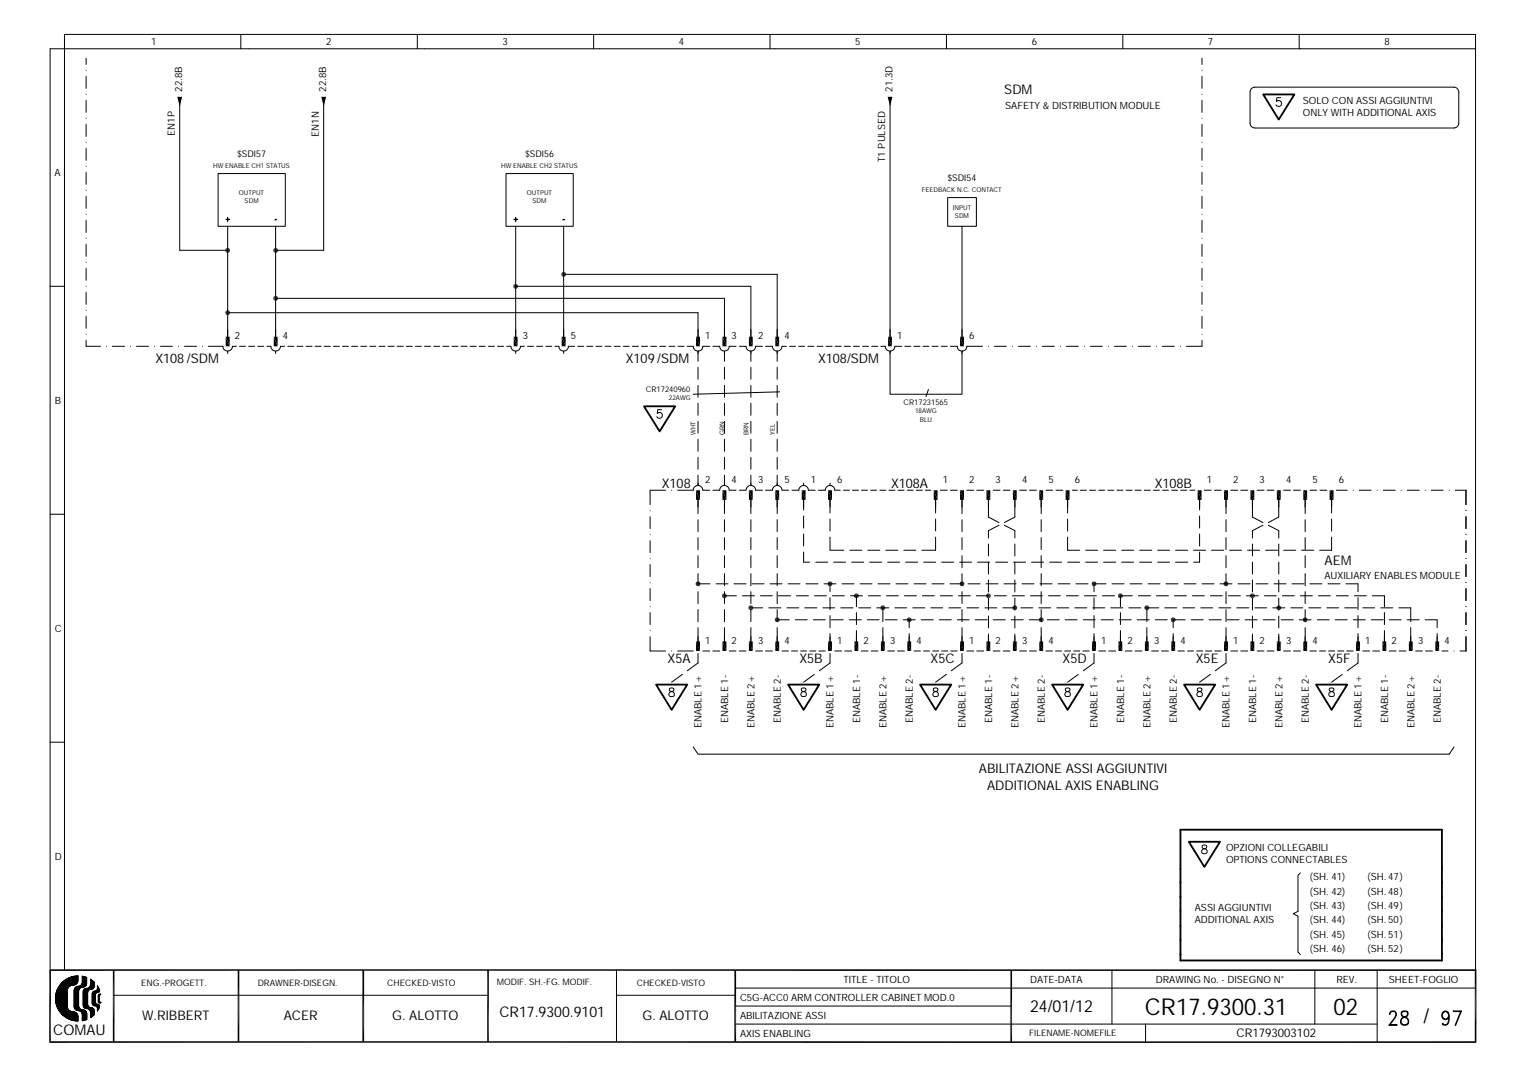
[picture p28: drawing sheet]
<svg xmlns="http://www.w3.org/2000/svg" width="297mm" height="210mm" viewBox="0 0 297 210" stroke-linecap="round" stroke-linejoin="round" font-family="sans-serif">
<defs><g id="words">
<g font-size="4.5">
<text x="222.9" y="197.5">CR17.9300.31</text>
<text x="259.6" y="197.5">02</text>
</g>
<text font-size="3.9" x="277.1" y="199.2">/</text>
<text font-size="3.2" x="200.5" y="197.1">24/01/12</text>
<g font-size="2.9">
<text x="10.4" y="201.5">COMAU</text>
<text x="97.2" y="198">CR17.9300.9101</text>
</g>
<g font-size="2.6">
<text x="195.5" y="18.4">SDM</text>
<text x="30.2" y="70.7">X108/SDM</text>
<text x="121.8" y="70.7">X109/SDM</text>
<text x="159.3" y="70.7">X108/SDM</text>
<text x="128.8" y="95">X108</text>
<text x="173.5" y="95">X108A</text>
<text x="224.8" y="95">X108B</text>
<text x="257.9" y="109.9">AEM</text>
<text x="130" y="129.1">X5A</text>
<text x="155.6" y="129.1">X5B</text>
<text x="181.2" y="129.1">X5C</text>
<text x="206.9" y="129.1">X5D</text>
<text x="232.8" y="129.1">X5E</text>
<text x="258.6" y="129.1">X5F</text>
<text x="190.6" y="150.6">ABILITAZIONE ASSI AGGIUNTIVI</text>
<text x="192.2" y="153.9">ADDITIONAL AXIS ENABLING</text>
<text x="27.7" y="198.7">W.RIBBERT</text>
<text x="55.2" y="198.7">ACER</text>
<text x="76.4" y="198.7">G. ALOTTO</text>
<text x="125.1" y="198.7">G. ALOTTO</text>
</g>
<text font-size="2.3" x="240.7" y="202">CR1793003102</text>
<g font-size="1.9">
<text x="29.4" y="8.8">1</text>
<text x="63.5" y="8.8">2</text>
<text x="97.8" y="8.8">3</text>
<text x="132.1" y="8.8">4</text>
<text x="166.5" y="8.8">5</text>
<text x="200.9" y="8.8">6</text>
<text x="235.2" y="8.8">7</text>
<text x="269.5" y="8.8">8</text>
<text x="35.5" y="17.8" transform="rotate(-90 35.5 17.8)">22.8B</text>
<text x="63.5" y="17.8" transform="rotate(-90 63.5 17.8)">22.8B</text>
<text x="173.7" y="17.8" transform="rotate(-90 173.7 17.8)">21.3D</text>
<text x="195.7" y="21.2">SAFETY &amp; DISTRIBUTION MODULE</text>
<text x="253.6" y="20.2">SOLO CON ASSI AGGIUNTIVI</text>
<text x="253.6" y="22.6">ONLY WITH ADDITIONAL AXIS</text>
<text x="34" y="26.4" transform="rotate(-90 34 26.4)">EN1P</text>
<text x="62.1" y="26.6" transform="rotate(-90 62.1 26.6)">EN1N</text>
<text x="10.6" y="34.3">A</text>
<text x="172.3" y="31.5" transform="rotate(-90 172.3 31.5)">T1 PULSED</text>
<text x="45.7" y="66">2</text>
<text x="55.1" y="66">4</text>
<text x="101.8" y="66">3</text>
<text x="111.1" y="66">5</text>
<text x="137.3" y="66">1</text>
<text x="142.4" y="66">3</text>
<text x="147.6" y="66">2</text>
<text x="152.7" y="66">4</text>
<text x="174.7" y="66">1</text>
<text x="188.7" y="66">6</text>
<text x="10.7" y="78.6">B</text>
<text x="137.3" y="94.1">2</text>
<text x="142.4" y="94.1">4</text>
<text x="147.6" y="94.1">3</text>
<text x="152.7" y="94.1">5</text>
<text x="157.8" y="94.1">1</text>
<text x="163" y="94.1">6</text>
<text x="183.5" y="94.1">1</text>
<text x="188.7" y="94.1">2</text>
<text x="193.8" y="94.1">3</text>
<text x="199" y="94.1">4</text>
<text x="204.1" y="94.1">5</text>
<text x="209.2" y="94.1">6</text>
<text x="234.9" y="94.1">1</text>
<text x="240.1" y="94.1">2</text>
<text x="245.2" y="94.1">3</text>
<text x="250.4" y="94.1">4</text>
<text x="255.5" y="94.1">5</text>
<text x="260.6" y="94.1">6</text>
<text x="257.8" y="112.7">AUXILIARY ENABLES MODULE</text>
<text x="10.6" y="123">C</text>
<text x="137.3" y="125.4">1</text>
<text x="142.4" y="125.4">2</text>
<text x="147.6" y="125.4">3</text>
<text x="152.7" y="125.4">4</text>
<text x="163" y="125.4">1</text>
<text x="168.1" y="125.4">2</text>
<text x="173.3" y="125.4">3</text>
<text x="178.4" y="125.4">4</text>
<text x="188.7" y="125.4">1</text>
<text x="193.8" y="125.4">2</text>
<text x="199" y="125.4">3</text>
<text x="204.1" y="125.4">4</text>
<text x="214.4" y="125.4">1</text>
<text x="219.5" y="125.4">2</text>
<text x="224.7" y="125.4">3</text>
<text x="229.8" y="125.4">4</text>
<text x="240.1" y="125.4">1</text>
<text x="245.2" y="125.4">2</text>
<text x="250.4" y="125.4">3</text>
<text x="255.5" y="125.4">4</text>
<text x="265.8" y="125.4">1</text>
<text x="270.9" y="125.4">2</text>
<text x="276.1" y="125.4">3</text>
<text x="281.2" y="125.4">4</text>
<text x="136.6" y="141.8" transform="rotate(-90 136.6 141.8)">ENABLE 1+</text>
<text x="141.7" y="140.8" transform="rotate(-90 141.7 140.8)">ENABLE 1-</text>
<text x="146.9" y="141.8" transform="rotate(-90 146.9 141.8)">ENABLE 2+</text>
<text x="152" y="140.8" transform="rotate(-90 152 140.8)">ENABLE 2-</text>
<text x="162.3" y="141.8" transform="rotate(-90 162.3 141.8)">ENABLE 1+</text>
<text x="167.4" y="140.8" transform="rotate(-90 167.4 140.8)">ENABLE 1-</text>
<text x="172.6" y="141.8" transform="rotate(-90 172.6 141.8)">ENABLE 2+</text>
<text x="177.7" y="140.8" transform="rotate(-90 177.7 140.8)">ENABLE 2-</text>
<text x="188" y="141.8" transform="rotate(-90 188 141.8)">ENABLE 1+</text>
<text x="193.1" y="140.8" transform="rotate(-90 193.1 140.8)">ENABLE 1-</text>
<text x="198.3" y="141.8" transform="rotate(-90 198.3 141.8)">ENABLE 2+</text>
<text x="203.4" y="140.8" transform="rotate(-90 203.4 140.8)">ENABLE 2-</text>
<text x="213.7" y="141.8" transform="rotate(-90 213.7 141.8)">ENABLE 1+</text>
<text x="218.8" y="140.8" transform="rotate(-90 218.8 140.8)">ENABLE 1-</text>
<text x="224" y="141.8" transform="rotate(-90 224 141.8)">ENABLE 2+</text>
<text x="229.1" y="140.8" transform="rotate(-90 229.1 140.8)">ENABLE 2-</text>
<text x="239.4" y="141.8" transform="rotate(-90 239.4 141.8)">ENABLE 1+</text>
<text x="244.5" y="140.8" transform="rotate(-90 244.5 140.8)">ENABLE 1-</text>
<text x="249.7" y="141.8" transform="rotate(-90 249.7 141.8)">ENABLE 2+</text>
<text x="254.8" y="140.8" transform="rotate(-90 254.8 140.8)">ENABLE 2-</text>
<text x="265.1" y="141.8" transform="rotate(-90 265.1 141.8)">ENABLE 1+</text>
<text x="270.2" y="140.8" transform="rotate(-90 270.2 140.8)">ENABLE 1-</text>
<text x="275.4" y="141.8" transform="rotate(-90 275.4 141.8)">ENABLE 2+</text>
<text x="280.5" y="140.8" transform="rotate(-90 280.5 140.8)">ENABLE 2-</text>
<text x="10.7" y="167.4">D</text>
<text x="238.7" y="165.8">OPZIONI COLLEGABILI</text>
<text x="238.7" y="168.1">OPTIONS CONNECTABLES</text>
<text x="255" y="171.4">(SH. 41)</text>
<text x="266.2" y="171.4">(SH.47)</text>
<text x="232.6" y="177.5">ASSI AGGIUNTIVI</text>
<text x="232.6" y="179.8">ADDITIONAL AXIS</text>
<text x="255" y="174.2">(SH. 42)</text>
<text x="255" y="177">(SH. 43)</text>
<text x="255" y="179.8">(SH. 44)</text>
<text x="266.2" y="174.2">(SH.48)</text>
<text x="266.2" y="177">(SH.49)</text>
<text x="266.2" y="179.8">(SH.50)</text>
<text x="255" y="182.6">(SH. 45)</text>
<text x="255" y="185.4">(SH. 46)</text>
<text x="266.2" y="182.6">(SH.51)</text>
<text x="266.2" y="185.4">(SH.52)</text>
<text x="164.2" y="191.5">TITLE - TITOLO</text>
<text x="200.6" y="191.5">DATE-DATA</text>
<text x="225" y="191.5">DRAWING No. - DISEGNO N°</text>
<text x="260.2" y="191.5">REV.</text>
<text x="270.4" y="191.5">SHEET-FOGLIO</text>
<text x="144.1" y="195">C5G-ACC0 ARM CONTROLLER CABINET MOD.0</text>
<text x="144.1" y="198.5">ABILITAZIONE ASSI</text>
<text x="144.1" y="202">AXIS ENABLING</text>
</g>
<g font-size="1.8">
<text x="46.1" y="30.5">$SDI57</text>
<text x="102.2" y="30.5">$SDI56</text>
<text x="184.4" y="35.2">$SDI54</text>
</g>
<g font-size="1.7">
<text x="27.5" y="191.9">ENG.-PROGETT.</text>
<text x="50.2" y="191.9">DRAWNER-DISEGN.</text>
<text x="75.4" y="191.9">CHECKED-VISTO</text>
<text x="96.7" y="191.7">MODIF. SH.-FG. MODIF.</text>
<text x="124" y="191.9">CHECKED-VISTO</text>
<text x="200.4" y="201.7">FILENAME-NOMEFILE</text>
</g>
<g font-size="1.5">
<text x="125.8" y="76.3">CR17240960</text>
<text x="175.9" y="78.9">CR17231565</text>
</g>
<g font-size="1.3">
<text x="41.5" y="32.6">HW ENABLE CH1 STATUS</text>
<text x="97.5" y="32.6">HW ENABLE CH2 STATUS</text>
<text x="46.5" y="38">OUTPUT</text>
<text x="47.6" y="39.6">SDM</text>
<text x="102.6" y="38">OUTPUT</text>
<text x="103.7" y="39.6">SDM</text>
<text x="179.5" y="37.3">FEEDBACK N.C. CONTACT</text>
<text x="185.5" y="40.8">INPUT</text>
<text x="185.9" y="42.4">SDM</text>
<text x="130.2" y="77.9">22AWG</text>
<text x="178.1" y="80.5">18AWG</text>
<text x="179.1" y="82.1">BLU</text>
<text x="135.4" y="84.7" transform="rotate(-90 135.4 84.7)">WHT</text>
<text x="141" y="84.7" transform="rotate(-90 141 84.7)">GRN</text>
<text x="145.7" y="84.7" transform="rotate(-90 145.7 84.7)">BRN</text>
<text x="150.8" y="84.7" transform="rotate(-90 150.8 84.7)">YEL</text>
</g>
</g></defs>
<g fill="none" stroke="#000" stroke-width=".19">
<path d="M16.8 11.4v1.1M16.8 14.9v2.3M16.8 19.6v2.3M16.8 13.7h.1M16.8 18.4h.1M35 19.8v28.9h9.3M46.9 6.7v2.8M63 19.8v28.9h-9.3M81.2 6.7v2.8M115.6 6.7v2.8M149.9 6.7v2.8M173.3 19.3v46.7"/>
<path d="M184.3 6.7v2.8M218.6 6.7v2.8M234 13.7h.1M234 18.4h.1M234 11.4v1.1M234 14.9v2.3M234 19.6v2.3M243.7 17.2l.6-.2h38.8a.95 .95 0 0 1 .9 .9v6.1a.99 .99 0 0 1-.9 .9h-38.8a.95 .95 0 0 1-.9-.9v-6.1zM249.3 19h-.7l-.1 .8a.57 .57 0 0 1 .9 0 .57 .57 0 0 1-.2 .8 .57 .57 0 0 1-.8-.2M252.9 6.7v2.8M287.3 9.5h-277.5v179.4M16.8 24.2v2.4"/>
<path d="M16.8 28.9v2.3M16.8 33.6v2.3M16.8 38.2v2.4M16.8 23h.1M16.8 27.7h.1M16.8 32.4h.1M16.8 37.1h.1M42.5 33.8h13v10.3h-13zM98.5 33.8h13.1v10.3h-13.1zM184.5 38.5h5.6v5.6h-5.6zM234 23h.1M234 27.7h.1"/>
<path d="M234 32.4h.1M234 37.1h.1M234 24.2v2.4M234 28.9v2.3M234 33.6v2.3M234 38.2v2.4M9.8 55.7h2.8M16.8 42.9v2.3M16.8 47.6v2.3M16.8 52.3v2.3M16.8 56.9v2.4M16.8 41.7h.1"/>
<path d="M16.8 46.4h.1M16.8 51.1h.1M16.8 55.7h.1M44.3 44.1v21.9M53.7 44.1v21.9M53.7 58.1h87.3v7.9M100.4 55.7h45.8v10.3M100.4 44.1v21.9M109.7 44.1v21.9M109.7 53.4h41.6v12.6M187.3 44.1v21.9M234 41.7h.1"/>
<path d="M234 46.4h.1M234 51.1h.1M234 55.7h.1M234 42.9v2.3M234 47.6v2.3M234 52.3v2.3M234 56.9v2.4M16.8 61.6v2.3M16.8 66.3v1.1h2.8M16.8 60.4h.1M16.8 65.1h.1M20.7 67.4h.1"/>
<path d="M21.9 67.4h2.3M25.4 67.4h.1M26.6 67.4h2.3M30.1 67.4h.1M31.2 67.4h2.4M34.7 67.4h.1M35.9 67.4h2.3M39.4 67.4h.1M40.6 67.4h2.8a.93 .93 0 0 0 .9 1 .93 .93 0 0 0 1-1h.7M44.3 68.4v.4M44.3 60.9h91.6v5.6M46.6 67.4h1.2"/>
<path d="M48.4 67.4h1.2M50.2 67.4h1.2M52 67.4h.7a.94 .94 0 0 0 1 1 .94 .94 0 0 0 .9-1h.8M53.7 68.4v.4M56 67.4h1.2M57.8 67.4h1.2M59.6 67.4h1.1M61.3 67.4h1.2M63.1 67.4h1.2M64.9 67.4h1.2M66.7 67.4h1.1M68.5 67.4h1.1"/>
<path d="M70.2 67.4h1.2M72 67.4h1.2M73.8 67.4h1.2M75.5 67.4h1.2M77.3 67.4h1.2M79.1 67.4h1.2M80.9 67.4h1.1M82.7 67.4h1.1M84.4 67.4h1.2M86.2 67.4h1.2M88 67.4h1.2M89.7 67.4h1.2"/>
<path d="M91.5 67.4h1.2M93.3 67.4h1.2M95.1 67.4h1.1M96.9 67.4h1.1M98.6 67.4h.8a.94 .94 0 0 0 1 1 .94 .94 0 0 0 .9-1h.8M100.4 68.4v.4M102.7 67.4h1.2M104.5 67.4h1.1M106.3 67.4h1.1M108 67.4h.8a.93 .93 0 0 0 .9 1 .93 .93 0 0 0 1-1h1.1M109.7 68.4v.4M112.5 67.4h1.1"/>
<path d="M114.2 67.4h1.2M116 67.4h1.2M117.8 67.4h1.2M119.6 67.4h1.1M121.3 67.4h1.2M123.1 67.4h1.2M124.9 67.4h1.1M126.7 67.4h1.1M128.4 67.4h1.2M128.8 79.8h-.8v.7a.57 .57 0 0 1 .8 0 .57 .57 0 0 1-.1 .8 .57 .57 0 0 1-.8-.2M130.2 67.4h1.2M132 67.4h1.2"/>
<path d="M133.8 67.4h1.2a.93 .93 0 0 0 .9 1 .93 .93 0 0 0 .9-1h1.4M135.9 68.4v2M135.9 71.5v2.3M135.9 75v2.4M135.9 78.5v2.4M138.8 67.4h1.3a.93 .93 0 0 0 .9 1 .93 .93 0 0 0 1-1h1.3M141 68.4v2M141 71.5v2.3M141 75v2.4M141 78.5v2.4M143.9 67.4h1.3a.94 .94 0 0 0 1 1 .94 .94 0 0 0 .9-1h1.3M146.2 68.4v2"/>
<path d="M146.2 71.5v2.3M146.2 75v2.4M146.2 78.5v2.4M149 67.4h1.4a.94 .94 0 0 0 .9 1 .94 .94 0 0 0 1-1h.8M151.3 68.4v2M151.3 71.5v2.3M151.3 75v2.4M151.3 78.5v2.4M151.8 76.3l-16.8 .5M153.7 67.4h1.2M155.5 67.4h1.2M157.3 67.4h1.1"/>
<path d="M159 67.4h1.2M160.8 67.4h1.2M162.6 67.4h1.2M164.4 67.4h1.1M166.1 67.4h1.2M167.9 67.4h1.2M169.7 67.4h1.2M171.5 67.4h.8a.93 .93 0 0 0 1 1 .93 .93 0 0 0 .9-1h1.3M173.3 68.8v-.4v8.4h14v-8.4v.4M176.1 67.4h1.2M177.9 67.4h1.2M179.7 67.4h1.1"/>
<path d="M180.7 75.8l-.4 1.4M181.5 67.4h1.1M183.2 67.4h1.2M185 67.4h1.4a.93 .93 0 0 0 .9 1 .93 .93 0 0 0 .9-1h3.1M192.4 67.4h.1M193.6 67.4h2.3M197.1 67.4h.1M198.3 67.4h2.3M201.8 67.4h.1M202.9 67.4h2.4M206.4 67.4h.1M207.6 67.4h2.3"/>
<path d="M211.1 67.4h.1M212.3 67.4h2.3M215.8 67.4h.1M217 67.4h2.3M220.5 67.4h.1M221.6 67.4h2.4M225.1 67.4h.1M226.3 67.4h2.3M229.8 67.4h.1M234 60.4h.1M234 65.1h.1M234 61.6v2.3"/>
<path d="M234 66.3v1.1h-3M126.6 99.4h.1M129.6 95.5h-3v2.8M130.7 95.5h.1M131.9 95.5h3.1a.93 .93 0 0 1 .9-1 .93 .93 0 0 1 .9 1h1.4M135.9 82v2.4M135.9 85.5v2.4M135.9 89v2.4M135.9 92.5v2M135.9 96.9v3.1M138.8 95.5h1.3a.93 .93 0 0 1 .9-1 .93 .93 0 0 1 1 1h1.3M141 82v2.4"/>
<path d="M141 85.5v2.4M141 89v2.4M141 92.5v2M141 96.9v3.1M143.9 95.5h1.3a.94 .94 0 0 1 1-1 .94 .94 0 0 1 .9 1h1.3M146.2 82v2.4M146.2 85.5v2.4M146.2 89v2.4M146.2 92.5v2M146.2 96.9v3.1M149 95.5h1.4a.94 .94 0 0 1 .9-1 .94 .94 0 0 1 1 1h1.3M151.3 82v2.4"/>
<path d="M151.3 85.5v2.4M151.3 89v2.4M151.3 92.5v2M151.3 96.9v3.1M154.2 95.5h1.3a.93 .93 0 0 1 .9-1 .93 .93 0 0 1 1 1h1.3M156.4 94.1v.4M156.4 96.9v2.4M159.3 95.5h1.4a.93 .93 0 0 1 .9-1 .93 .93 0 0 1 .9 1h1.1M161.6 94.1v.4M161.6 96.9v3M164.2 95.5h1.2M165.9 95.5h1.2"/>
<path d="M167.7 95.5h1.2M169.5 95.5h1.2M171.3 95.5h1.1M173.1 95.5h1.1M174.8 95.5h1.2M176.6 95.5h1.2M178.4 95.5h1.2M180.1 95.5h1.1M182.1 96.9v3M183.1 95.5h1.3M185 95.5h1.4M187.3 96.9v3.1"/>
<path d="M188.2 95.5h1.3M190.2 95.5h1.3M192.4 96.9v3.8l2.1 1M193.4 95.5h1.3M195.3 95.5h1.3M197.6 96.9v3.8l-2.1 1M198.5 95.5h1.3M200.4 95.5h1.4M202.7 96.9v3.1M203.6 95.5h1.4M205.6 95.5h1.3M207.8 96.9v3"/>
<path d="M208.8 95.5h.9M210.3 95.5h1.2M212.1 95.5h1.2M213.9 95.5h1.2M215.7 95.5h1.1M217.4 95.5h1.2M219.2 95.5h1.2M221 95.5h1.2M222.8 95.5h1.1M224.5 95.5h1.2M226.3 95.5h1.2M228.1 95.5h1.2"/>
<path d="M229.9 95.5h1.1M231.6 95.5h1M233.5 96.9v2.4M234.5 95.5h1.3M236.4 95.5h1.3M238.7 96.9v3.1M239.6 95.5h1.3M241.6 95.5h1.3M243.8 96.9v3.8l2.1 1M244.8 95.5h1.3M246.7 95.5h1.3M248.9 96.9v3.8l-2 1"/>
<path d="M249.9 95.5h1.3M251.8 95.5h1.4M254.1 96.9v3.1M255 95.5h1.3M257 95.5h1.3M259.2 96.9v3M260.2 95.5h2.1M263.4 95.5h.1M264.6 95.5h2.3M268.1 95.5h.1M269.3 95.5h2.3M272.8 95.5h.1"/>
<path d="M273.9 95.5h2.4M277.5 95.5h.1M278.6 95.5h2.3M282.1 95.5h.1M283.3 95.5h2.1v2.8M285.4 99.4h.1M9.8 100.1h2.8M126.6 118.1h.1M126.6 113.4h.1M126.6 108.8h.1M126.6 104.1h.1M126.6 100.6v2.3"/>
<path d="M126.6 105.3v2.3M126.6 109.9v2.4M126.6 114.6v2.3M126.6 119.3v2.3M135.9 101.2v2.3M135.9 104.7v2.3M135.9 108.2v2.3M135.9 111.7v2.3M135.9 115.2v2.3M135.9 118.7v2.3M135.9 113.7h2.3M139.4 113.7h2.3"/>
<path d="M141 101.2v2.3M141 104.7v2.3M141 108.2v2.3M141 111.7v2.3M141 115.2v2.3M141 118.7v2.3M141 116h2.4M142.9 113.7h2.3M144.5 116h2.4M146.2 101.2v2.3M146.2 104.7v2.3M146.2 108.2v2.3"/>
<path d="M146.2 111.7v2.3M146.2 115.2v2.3M146.2 118.7v2.3M146.2 118.4h2.3M146.4 113.7h2.3M148 116h2.4M149.7 118.4h2.3M149.9 113.7h2.4M151.3 101.2v2.3M151.3 104.7v2.3M151.3 108.2v2.3M151.3 111.7v2.3"/>
<path d="M151.3 115.2v2.3M151.3 118.7v2.3M151.5 116h2.4M153.2 118.4h2.3M153.4 113.7h2.3M155 116h2.4M156.4 107.5v2h1.2M156.4 100.5v2.3M156.4 104v2.3M156.7 118.4h2.3M156.9 113.7h2.4M158.6 116h2.3"/>
<path d="M158.8 109.5h2.3M160.2 118.4h2.3M160.4 113.7h2.4M161.6 104.6v2.5h2.7M161.6 101.1v2.3M161.6 113.7v1.5M161.6 116.4v2.3M161.6 119.9v2.3M162.1 116h2.3M162.3 109.5h2.3M163.7 118.4h2.3M163.9 113.7h2.4"/>
<path d="M165.4 107.1h2.4M165.6 116h2.3M165.8 109.5h2.3M166.7 116v2.1M166.7 119.3v2.3M167.2 118.4h2.3M167.4 113.7h2.4M169 107.1h2.3M169.1 116h2.3M169.3 109.5h2.3M170.7 118.4h2.3M170.9 113.7h2.4"/>
<path d="M171.9 118.4v2.6M172.4 107.1h2.4M172.6 116h2.3M172.8 109.5h2.3M174.2 118.4h2.3M174.4 113.7h2.4M176 107.1h2.3M176.1 116h2.3M176.3 109.5h2.3M177.7 118.4h2.3M177.9 113.7h2.4M179.6 116h2.3"/>
<path d="M179.8 109.5h2.3M181.2 118.4h2.3M181.4 113.7h2.4M182.1 104.6v2.5h-2.6M182.1 101.1v2.3M183.1 116h2.3M183.3 109.5h2.4M184.7 118.4h2.3M185 113.7h2.3M186.6 116h2.3M186.8 109.5h2.3M187.3 101.2v2.3"/>
<path d="M187.3 104.7v2.3M187.3 108.2v2.3M187.3 111.7v2.3M187.3 115.2v2.3M187.3 118.7v2.3M188.2 118.4h2.3M188.4 113.7h2.4M190.1 116h2.3M190.3 109.5h2.4M191.7 118.4h2.4M192 113.7h2.3M192.4 105.9v2.4"/>
<path d="M192.4 109.4v2.4M192.4 112.9v2.4M192.4 116.5v2.3M192.4 119.9v2.4M193.6 116h2.3M193.8 109.5h2.4M194.5 102.3l-2.1 1v1.5M195.2 118.4h2.4M195.5 113.7h2.3M195.5 102.3l2.1 1v1.5M197.1 116h2.3M197.3 109.5h2.4"/>
<path d="M197.6 105.9v2.4M197.6 109.4v2.4M197.6 112.9v2.4M197.6 116.5v2.3M197.6 119.9v2.4M198.7 118.4h2.4M199 113.7h2.3M200.6 116h2.3M200.8 109.5h2.4M202.2 118.4h2.4M202.5 113.7h2.3M202.7 101.2v2.3"/>
<path d="M202.7 104.7v2.3M202.7 108.2v2.3M202.7 111.7v2.3M202.7 115.2v2.3M202.7 118.7v2.3M204.1 116h2.3M204.3 109.5h2.4M205.7 118.4h2.4M206 113.7h2.3M207.6 116h2.3M207.8 104.6v2.5h2.4M207.8 101.1v2.3"/>
<path d="M207.8 109.5h2.4M209.2 118.4h2.4M209.5 113.7h2.3M211.1 116h2.3M211.3 107.1h2.4M211.3 109.5h2.4M212.7 118.4h2.4M213 116.4v2.3M213 119.9v2.3M214.6 116h2.4M214.8 107.1h2.4M214.8 109.5h2.4"/>
<path d="M215.3 113.7h-2.3v1.5M216.2 118.4h2.4M216.5 113.7h2.3M218.1 119.3v2.3M218.4 107.1h2.3M218.4 109.5h2.3M219.8 118.4h2.3M220 113.7h2.3M220.5 116h-2.4v2.1M221.6 116h2.4M221.8 107.1h2.4M221.8 109.5h2.4"/>
<path d="M223.5 113.7h2.3M225.1 116h2.4M225.4 107.1h2.3M225.4 109.5h2.3M225.6 118.4h-2.3v2.6M226.8 118.4h2.3M227 113.7h2.3M228.6 116h2.4M228.9 107.1h2.3M228.9 109.5h2.3M230.3 118.4h2.3M230.5 113.7h2.3"/>
<path d="M232.1 116h2.4M232.4 107.1h2.3M233.5 100.5v2.3M233.5 104v2.3M233.5 107.5v2h-1.1M233.8 118.4h2.3M234 113.7h2.3M235.6 116h2.4M235.9 107.1h2.3M237.3 118.4h2.3M237.5 113.7h2.3M238.7 101.2v2.3"/>
<path d="M238.7 104.7v2.3M238.7 108.2v2.3M238.7 111.7v2.3M238.7 115.2v2.3M238.7 118.7v2.3M239.1 116h2.4M239.4 107.1h2.3M240.8 118.4h2.3M241 113.7h2.4M242.7 116h2.3M242.9 107.1h2.3M243.8 105.9v2.4"/>
<path d="M243.8 109.4v2.4M243.8 112.9v2.4M243.8 116.5v2.3M243.8 119.9v2.4M244.3 118.4h2.3M244.5 113.7h2.3M245.9 102.3l-2.1 1v1.5M246.1 116h2.4M246.4 107.1h2.3M246.9 102.3l2 1v1.5M247.8 118.4h2.3M248 113.7h2.4"/>
<path d="M248.9 105.9v2.4M248.9 109.4v2.4M248.9 112.9v2.4M248.9 116.5v2.3M248.9 119.9v2.4M249.7 116h2.3M249.9 107.1h2.3M251.3 118.4h2.3M251.5 113.7h2.4M253.2 116h2.3M253.4 107.1h2.3M254.1 101.2v2.3"/>
<path d="M254.1 104.7v2.3M254.1 108.2v2.3M254.1 111.7v2.3M254.1 115.2v2.3M254.1 118.7v2.3M254.8 118.4h2.3M255 113.7h2.4M256.7 116h2.3M258.3 118.4h2.3M258.5 113.7h2.4M259.2 101.1v2.3M259.2 104.6v2.5h-2.3"/>
<path d="M260.2 116h2.3M261.8 118.4h2.3M262 113.7h2.4v1.5M263.7 116h2.3M264.4 116.4v2.3M264.4 119.9v2.3M265.3 118.4h2.3M267.2 116h2.3v2.1M268.8 118.4h2.3M269.5 119.3v2.3M272.3 118.4h2.3v2.6M285.4 100.6v2.3"/>
<path d="M285.4 105.3v2.3M285.4 109.9v2.4M285.4 114.6v2.3M285.4 119.3v2.3M285.4 118.1h.1M285.4 113.4h.1M285.4 108.8h.1M285.4 104.1h.1M126.6 122.8h.1M126.6 124v2.8h3M130.4 134l-.1 .4 .2 .2a.6 .6 0 0 1 .7 .3 .6 .6 0 0 1-.1 .7h-.5a.48 .48 0 0 1-.4-.5 .48 .48 0 0 1 .5-.4l.3-.1a.33 .33 0 0 0 .1-.6zM130.7 126.8h.1"/>
<path d="M131.9 126.8h3.1M132.8 131.3l-2.1 1.5M135.9 122.2v3.6M135.9 127.2v1.9l-2.1 1.5M136.8 126.8h1.4M138.8 126.8h1.3M141 122.2v3.6M142 126.8h1.3M143.9 126.8h1.3M146.2 122.2v3.6M147.1 126.8h1.3M149 126.8h1.4"/>
<path d="M151.3 122.2v3.6M151.3 120.7h2.3M152.3 126.8h1.2M154.1 126.8h1.2M154.8 120.7h2.3M155.9 126.8h1.1M156.1 134l-.1 .4 .2 .2a.6 .6 0 0 1 .7 .3 .6 .6 0 0 1-.1 .7h-.5a.48 .48 0 0 1-.4-.5 .48 .48 0 0 1 .5-.4l.3-.1a.33 .33 0 0 0 .1-.6zM157.6 126.8h1.2M158.3 120.7h2.4M158.5 131.3l-2.1 1.5M159.4 126.8h1.3M161.6 123.4v2.4"/>
<path d="M161.6 127.2v1.9l-2.1 1.5M161.8 120.7h2.3M162.5 126.8h1.4M164.5 126.8h1.3M165.3 120.7h2.4M166.7 122.8v3M167.7 126.8h1.3M168.8 120.7h2.4M169.6 126.8h1.3M171.9 122.2v3.6M172.3 120.7h2.4M172.8 126.8h1.3"/>
<path d="M174.7 126.8h1.4M175.8 120.7h2.4M177 120.7v1.5M177 123.4v2.4M177.9 126.8h1.3M179.3 120.7h2.4M179.8 126.8h1.2M181.6 126.8h1.1M181.8 134l-.1 .4 .2 .2a.6 .6 0 0 1 .7 .3 .6 .6 0 0 1-.1 .7h-.5a.48 .48 0 0 1-.4-.5 .48 .48 0 0 1 .5-.4l.3-.1a.33 .33 0 0 0 .1-.6zM182.8 120.7h2.4M183.3 126.8h1.2M184.2 131.3l-2.1 1.5"/>
<path d="M185.1 126.8h1.3M186.4 120.7h2.3M187.3 122.2v3.6M187.3 127.2v1.9l-2.1 1.5M188.2 126.8h1.3M189.8 120.7h2.4M190.2 126.8h1.3M192.4 123.5v2.3M193.4 126.8h1.3M193.4 120.7h2.3M195.3 126.8h1.3M196.9 120.7h2.3"/>
<path d="M197.6 123.5v2.3M198.5 126.8h1.3M200.4 120.7h2.3M200.4 126.8h1.4M202.7 122.2v3.6M203.6 126.8h1.3M203.9 120.7h2.3M205.5 126.8h1.2M207.3 126.8h1.1M207.4 120.7h2.3M207.5 134l-.1 .4 .2 .2a.6 .6 0 0 1 .7 .3 .6 .6 0 0 1-.1 .7h-.5a.48 .48 0 0 1-.4-.5 .48 .48 0 0 1 .5-.4l.3-.1a.33 .33 0 0 0 .1-.6zM209 126.8h1.2"/>
<path d="M209.9 131.3l-2.1 1.5M210.8 126.8h1.2M210.9 120.7h2.3M213 123.4v2.4M213 127.2v1.9l-2.1 1.5M213.9 126.8h1.3M214.4 120.7h2.3M215.9 126.8h1.3M217.9 120.7h2.3M218.1 122.8v3M219.1 126.8h1.3M221 126.8h1.3"/>
<path d="M221.4 120.7h2.3M223.3 122.2v3.6M224.2 126.8h1.3M224.9 120.7h2.3M226.1 126.8h1.4M228.4 123.4v2.4M229.3 126.8h1.3M230.7 120.7h-2.3v1.5M231.2 126.8h1.1M231.9 120.7h2.3M233 126.8h1.1M233.2 134l-.1 .4 .2 .2a.6 .6 0 0 1 .7 .3 .6 .6 0 0 1-.1 .7h-.5a.48 .48 0 0 1-.4-.5 .48 .48 0 0 1 .5-.4l.3-.1a.33 .33 0 0 0 .1-.6z"/>
<path d="M234.7 126.8h1.2M235.4 120.7h2.3M235.6 131.3l-2.1 1.5M236.5 126.8h1.2M238.7 122.2v3.6M238.7 127.2v1.9l-2.1 1.5M238.9 120.7h2.3M239.6 126.8h1.3M241.6 126.8h1.3M242.4 120.7h2.4M243.8 123.5v2.3M244.8 126.8h1.3"/>
<path d="M245.9 120.7h2.3M246.7 126.8h1.3M248.9 123.5v2.3M249.4 120.7h2.4M249.9 126.8h1.3M251.8 126.8h1.4M252.9 120.7h2.3M254.1 122.2v3.6M255 126.8h1.3M256.4 120.7h2.4M256.9 126.8h1.1M258.6 126.8h1.2"/>
<path d="M258.8 134a.33 .33 0 0 0 .2 .6 .6 .6 0 0 1 .7 .3 .6 .6 0 0 1-.1 .7h-.5l-.3-.1a.62 .62 0 0 1 0-.7 .62 .62 0 0 1 .7-.2 .33 .33 0 0 0 .1-.6zM259.9 120.7h2.4M260.4 126.8h1.2M261.3 131.3l-2.1 1.5M262.2 126.8h1.2M263.4 120.7h2.4M264.4 123.4v2.4M264.4 127.2v1.9l-2.1 1.5M265.3 126.8h1.3M266.9 120.7h2.4M267.3 126.8h1.3M269.5 122.8v3"/>
<path d="M270.4 126.8h1.4M270.4 120.7h2.4M272.4 126.8h1.3M273.9 120.7h2.4M274.6 122.2v3.6M275.6 126.8h1.3M277.5 120.7h2.3v1.5M277.5 126.8h1.3M279.8 123.4v2.4M280.7 126.8h1.2M283.1 126.8h.1M285.4 124v2.8h-1.2"/>
<path d="M285.4 122.8h.1M9.8 144.5h2.8M135 145.5l.9 1.3h146.2l1-1.3M234.1 164.6l-.1 .3 .2 .3a.59 .59 0 0 1 .7 .2 .59 .59 0 0 1-.1 .8 .62 .62 0 0 1-.9-.3 .81 .81 0 0 1 .9-.8l.1-.3a.58 .58 0 0 0-.8-.2zM253.2 170l-.5 .4v7.1l-.9 .4 .9 .5v7l.5 .5M10.8 194l2.4 2.4-1.1 1.1M10.8 194.9l3.9 3.9M10.8 193.8l2.3 2.3M10.8 195.1l3.7 3.6M10.9 193.7l2.2 2.3M10.9 193.4l2.2 2.2M10.9 195.5l3.2 3.2"/>
<path d="M10.9 193.3l2.2 2.1M11 195.7l2.9 2.9M11 193l2.1 2.1M11.1 192.9l2 2M11.1 196l2.5 2.5M11.1 192.8l2 1.9M11.2 192.6l1.9 2-1.8 1.8M11.2 192.5l1.9 1.9M11.3 192.4l1.8 1.9-1.9 1.9M11.3 192.3l1.8 1.7M11.4 192.2l1.7 1.7M11.4 196.7l1.6 1.5 1.1-1.2 1.1 1"/>
<path d="M11.5 192.1l1.6 1.6M11.5 192l1.6 1.6-2.1 2.1M11.6 191.9l1.5 1.5M11.7 191.8l1.4 1.4M11.8 191.7l1.3 1.3M11.8 191.6l1.3 1.2M11.9 191.5l1.2 1.2M12 191.4l1.1 1.1M12.1 191.3l1.1 1.1-2.4 2.4M12.2 191.2l1.1 1.1M12.2 191.2l-.2 .2M12.3 191.1l1.1 1.1"/>
<path d="M12.4 191.1l1 1M12.4 191l1.1 1.1M12.6 188.9v-182.2h274.7v182.2M12.6 190.9l1 1.1M12.7 190.8l1 1.1M12.7 190.8l1.2 1.1M12.8 198.1l1.2-1.1 1.2 1.2M12.9 190.7l-1.5 1.4M13 190.6l1.2 1.2 1-1M13.1 190.6l1.2 1.2M13.1 196.2a1.2 1.2 0 0 0 1.2 .8M13.1 195.5l-1.5 1.5"/>
<path d="M13.1 195.3l-1.6 1.6M13.1 195.1l-1.6 1.7M13.1 195l-1.7 1.7M13.1 194.8l-1.8 1.7M13.1 194.4l-1.9 1.9 2.1 2.1 1.3-1.3M13.1 194.1l-2 2M13.1 193.9l-2 2.1M13.1 193.8l-2.1 2M13.1 193.4l-2.2 2.2M13.1 193.2l-2.2 2.2M13.1 193.1l-2.2 2.2 3.4 3.4 .9-.8M13.1 192.9l-2.2 2.2"/>
<path d="M13.1 192.7l-2.3 2.3M13.1 195.6l-1.4 1.5M13.1 195.8l-1.4 1.4M13.1 196l-1.3 1.2M13.1 196.2l-1.2 1.2M13.1 196.3l-1.1 1.1M13.2 190.5l1.3 1.3M13.3 190.5l-2.1 2M13.3 196.5l-1.1 1.1M13.3 190.5l1.3 1.3M13.3 196.6l-1 1.1-.4-.4M13.4 196.7l-1 1.1"/>
<path d="M13.4 190.4l1.3 1.3M13.5 196.8l-1.1 1M13.5 190.3l1.3 1.3M13.6 190.3l-2.5 2.5M13.6 196.8l-1 1.1M13.7 190.3l1.2 1.3M13.7 196.9l1.5 1.4M13.7 196.9l-1.1 1.1M13.9 196.9l-1.2 1.2M13.9 190.2l1.2 1.2M14.1 190.2l1 1-.5 .6M14.1 190.2l-3.2 3.1"/>
<path d="M14.2 190.1l1 1M14.3 197a.84 .84 0 0 1 .9 .9M14.3 191.8a1.24 1.24 0 0 0-1.2 .9v3.5M14.3 197l-1.2 1.3M14.4 197l.8 .8M14.4 194.9l.9 .8M14.4 195.2l1 .9-.6 .6M14.4 195.4l2.5 2.4M14.4 195.6l2.5 2.4M14.4 195.9l.9 .9M14.4 194.7l.9 .9M14.4 194.3l.9 .9"/>
<path d="M14.4 194.2l.9 .8M14.4 194l.9 .9M14.4 193.8l.9 .9M14.4 193l.9 .8M14.4 192.8l.9 .9M14.4 193.3l.9 .9M14.4 193.5l.9 .9M14.4 193.7l.9 .8M14.4 194.5l.9 .9M14.4 195l.9 .9M14.4 196.1l.8 .7M14.5 197l-1.3 1.3"/>
<path d="M14.5 192.7l.8 .8M14.5 190.1l.7 .7M14.5 192.5l.8 .8M14.5 190.1l-3.7 3.7M14.6 197.1l.5 .5M14.6 192.4l.7 .8M14.6 190.1l.6 .5M14.6 192.3l.7 .7M14.7 197.1l-1.3 1.3M14.7 190l-3.9 4M14.7 192.2l.6 .6M14.8 190l.4 .4"/>
<path d="M14.8 197.2l-1.3 1.3M14.8 192.2l.6 .5M14.9 192.1l-.4 .4M14.9 190l-4.1 4.2 4.4 4.3M14.9 197.3l-1.2 1.2M14.9 192.1l.5 .5M14.9 190l.3 .3M15 191.5l-1.2-1.3-2.8 2.9 2.1 2.2M15 197.4l-1.2 1.2M15 197.5l-1.1 1.1M15.1 190l-4.3 4.3 4.4 4.4M15.1 192.1l.4 .4"/>
<path d="M15.1 197.6l-1 1.1M15.1 190l.1 .1M15.1 192.1l-.6 .6M15.2 191l-.8 .8M15.2 197.7l-1 1M15.2 190.9a.88 .88 0 0 1-.9 .9M15.2 190.9v-.9a4.4 4.4 0 0 0-4.4 4.4 4.4 4.4 0 0 0 4.4 4.4v-.9M15.2 197.9h.1M15.2 190.6l-1.2 1.2-1.2-1.1M15.2 190.5l-1.5 1.5M15.2 190.3l-4.4 4.4 4.1 4.1 .3-.2M15.2 190.1l-4.4 4.4 4.3 4.3"/>
<path d="M15.2 190.9l-.9-.8-3.4 3.4 2.2 2.3M15.2 198l-.7 .7M15.2 198.2l-.6 .6M15.2 198.4l-.4 .4M15.2 198.7l-.1 .1M15.2 192l-.2 .1a.8 .8 0 0 0-.6 .7v3.2a.77 .77 0 0 0 .8 .8M15.2 196.8a.8 .8 0 0 1 .8 .8v1.1M15.2 192l.4 .4M15.3 195.8a.77 .77 0 0 0 .8 .8M15.3 193.3l-.9 .8M15.3 193.1l-.9 .9M15.3 193.4l-.9 .9"/>
<path d="M15.3 193.6l-.9 .9M15.3 193.8l-.9 .8M15.3 193.9l-.9 .9M15.3 194.3l-.9 .9M15.3 194.5l-.9 .8M15.3 194.6l-.9 .9M15.3 195.1l-.9 .9M15.3 195.5l-.8 .8 .4 .4 .5-.4M15.3 195.7l-.7 .7M15.3 194.8l-.9 .9 1.2 1.2M15.3 194.1l-.9 .9M15.3 195l-.9 .8"/>
<path d="M15.3 195.3l-.8 .9M15.3 195.8l-.7 .7M15.3 192.9l-.9 .9M15.3 192l-.9 .9M15.3 196l-.6 .6M15.4 192.7l-1 .9M15.4 192l.3 .3M15.5 196.4l-.4 .4M15.5 192l.3 .3M15.6 192l-1.2 1.1 .9 .9M15.6 196.4l-.4 .4M15.7 196.5l-.3 .3"/>
<path d="M15.7 191.9l.4 .3M15.8 196.5l1.1 1.2M15.8 196.6l-.3 .2M15.8 191.8l.5 .4M15.9 191.7l.5 .5 .4-.4M15.9 197.2l.5-.5 .4 .4-.8 .8M15.9 196.6l-.3 .3M15.9 197.2l1 1M16 191.6l.5 .5M16 196.6l.9 .9M16 191.4l.6 .6M16 190.1l.9 .8"/>
<path d="M16 197.6l.9 .9M16 197.5l.9 .9-.1 .2-.8-.8M16 198.2l.5 .4M16 198.3l.4 .4M16 198.5l.2 .2M16 191.3l.7 .7M16 191.1l.8 .7M16 198l.6 .6M16 198.7h.1M16 190.9l.8 .8M16 190.8l.9 .8M16 190.6l.9 .8"/>
<path d="M16 190.4l.9 .9M16 190.2l.9 .9M16.1 196.6a.8 .8 0 0 1 .8 .8v1.1M16.1 196.6l-.4 .4M16.1 192.2a.8 .8 0 0 0-.8 .8v2.8M16.2 193.1v2.8l.3 .4 .6 .1 .4 .3 .1 .4v1.1l.8-.6-.1-1-.2-.3-.4-.1M16.2 195.8l.6 .6 .4-.4M16.2 195.6l.8 .8M16.2 194.9l.9 .9M16.2 194.7l.9 .9M16.2 194.6l.9 .8M16.2 193.7l.9 .9-.9 .9"/>
<path d="M16.2 193.4l.9 .8-.9 .9M16.2 196.6l.7 .8-.9 .8M16.2 195.2l2.2 2.2M16.2 193.5l.9 .9M16.2 193.9l.9 .8M16.2 194l.9 .9M16.2 194.2l.9 .9M16.2 194.4l.9 .9M16.2 195.1l2.2 2.1M16.2 195.4l1.1 1.1M16.2 190.1l-.2 .2M16.2 193l.9 .9"/>
<path d="M16.2 192.9l.9 .8M16.3 196.6l-.5 .5M16.3 190.1l.6 .7M16.3 192.8l.8 .8-.9 .9M16.3 190.2l-.3 .3M16.4 192.7l.7 .7M16.5 192.6l.6 .6-.9 .9M16.5 196.7l-.5 .6M16.6 192.5l-.3 .3M16.6 192.5l.5 .6M16.6 196.8l-.6 .6M16.6 190.2l-.6 .6"/>
<path d="M16.7 196.9l-.7 .6M16.7 192.5l.5 .4M16.8 197l-.8 .7M16.8 192.5l-.6 .6M16.8 192.4l.5 .4M16.9 190.3l-.9-.2v1.2a.77 .77 0 0 1-.8 .7M16.9 190.3v1.1a.76 .76 0 0 1-.8 .8M16.9 191.5l-.7 .7M16.9 191.3l-.9 .9-.4-.3M16.9 190.8l-2.5 2.5M16.9 190.7l-1 .9M16.9 190.5l-.9 .8"/>
<path d="M16.9 190.3l-.9 .9M16.9 191.2l-1.2 1.1M16.9 191l-2.5 2.4M16.9 190.4l-.2-.1-.7 .7M16.9 190.6l-.4-.4-.5 .5M16.9 197.2l-.9 .9M16.9 198.5l-.9 .2M16.9 197.5l-.9 .9M16.9 197.7l-.9 .9M16.9 197.9l-.9 .8M16.9 198l-.7 .7M16.9 198.2l-.4 .4"/>
<path d="M17 192.4l-.8 .8M17 192.4l.3 .4M17.1 193.8l-.9 .8M17.1 193.9l-.9 .9M17.1 194.1l-.9 .9M17.1 195l-.9 .8M17.1 195.3l-.8 .8M17.1 195.5l-.7 .7M17.1 195.1l-.9 .9M17.1 194.8l-.9 .9M17.1 194.4l-.9 .9M17.1 193.4l-.9 .9"/>
<path d="M17.1 195.6l-.6 .7M17.1 195.8l-.5 .5-.3-.3M17.1 196.4l.3-.3 1 1M17.1 192.4l.3 .3M17.1 193l-.9 .9M17.2 195.9l-.5 .5M17.3 192.3l.3 .4M17.3 192.3l-1.1 1.1M17.3 196.1l-.3 .3M17.4 192.3l.3 .4M17.4 196.6l.5-.4 .4 .5M17.6 196.2l-.3 .3"/>
<path d="M17.6 192l.5 .5M17.6 191.8l.6 .6M17.6 191.1l.7 .8M17.6 198l.1 .1M17.6 197.7l.3 .3M17.6 197.5l.4 .4M17.6 197.9l.2 .1M17.7 190.7l.6 .8M17.7 196.2l.7 .7M17.7 192.7l.4-.2 .2-.3v-1l-.7-.5v1l-.1 .4-.4 .3-.6 .2-.3 .3v.3l.9 .8M17.7 192.7l-.4 .1-.2 .5v2.3l.2 .5 .4 .1M17.7 196.2l-.3 .3"/>
<path d="M17.9 190.9l-.3 .2M17.9 193.7l.7 .6-.7 .6 1.4 1.4M17.9 194.7l1.4 1.5M17.9 193.4l.7 .6M18 193.4l.3-.4 .4 .4M18 190.9l-.4 .4 .7 .7M18 196.3l-.5 .4 .9 .9M18 193.3l.6 .5-.7 .6 .7 .6-.6 .6M18.1 193.2l.5 .4M18.1 191l-.5 .5 .7 .7M18.1 196.3l-.5 .6M18.2 193.1l.4 .4"/>
<path d="M18.2 191.1l-.6 .6 .7 .6M18.2 196.4l-.6 .6 .7 .7M18.3 191.2l-.7 .6M18.3 196.5l-.7 .7 .6 .6M18.3 196.6l-.7 .7 .5 .5M18.3 191.3l-.8 .8 .5 .5M18.3 191.4l-2.1 2.2M18.3 191.6l-2.1 2.2M18.3 192.1l-.5 .5-.4-.4M18.3 191.8l-.9 .9M18.3 192l-.6 .7M18.3 191.4l-.5-.6-.2 .2 .7 .7"/>
<path d="M18.4 196.7h.1M18.4 196.8l-.8 .7M18.4 196.9l-.8 .8M18.4 197.1l-.8 .7M18.4 197.3l-.8 .7M18.4 197.5l-.7 .6M18.4 193l.4 .3M18.5 193a.51 .51 0 0 0-.6 .5v1.8a.57 .57 0 0 0 .7 .6l.3 .2 .1 .7M18.5 193l-.6 .6 .7 .6M18.6 195.1l.1 .3 .6 .3 .1 .4M18.6 194.5l-.7 .6 1.3 1.3M18.6 194.8l-.6 .7 .3 .3"/>
<path d="M18.6 193.6l-.7 .6 .7 .7M18.6 194.1l-.7 .7M18.6 194l-.7 .6 .7 .6M18.6 195.2l-.5 .5M18.6 195.8l.3-.2 .5 .4M18.6 193l.3 .3M18.6 195.3l-.4 .4M18.7 195.4l-.4 .4M18.7 192.9l.3 .4M18.8 195.5l-.4 .3M18.8 192.8l.4 .4M18.9 192.8l.4 .3"/>
<path d="M18.9 192.7l.4 .3-.2 .2M19 192.5a.51 .51 0 0 1-.5 .5M19 192.5v-.5a.9 .9 0 0 1 .3 1l-.7 .5v1.6M19 196.3l.2 .2M19 192.5l.4 .4M19 196.8h.1M19 192.3l.4 .4M19 192.1l.2 .3M19 192h.1M19 192.1v.1M19 195.6l-.3 .3M19.1 195.6l.3 .2"/>
<path d="M19.1 192.2l-.1 .2M19.1 193.9v1.2l.3 .2h.2v-.2M19.1 195.1l.2 .2 .2-.2M19.1 194.7l.3 .3M19.1 194.9l.4 .4 .1-.2M19.1 194l.3 .2-.3 .2M19.1 194.4l.3 .2M19.1 193.9l.3 .2M19.2 195.6l-.4 .4M19.2 192.3l-.2 .2M19.2 196.4l-.2 .3M19.2 192.4l-1.3 1.3"/>
<path d="M19.3 192.5l-1.4 1.4 .7 .6M19.3 195.7l-.4 .4M19.3 192.7l-1.4 1.4 .7 .6-.7 .6 .6 .5M19.3 195.8l-.4 .4M19.4 193.8v1.3h.2M19.4 193.9l-.3 .2M19.4 194.6l-.3 .2M19.4 196.1l-.4 .4 .1 .1M19.4 194l-.3 .2 .3 .3M19.4 195.1l-.2 .1M19.4 194.4l-.3 .2 .3 .2M19.4 194.7l-.3 .3"/>
<path d="M19.4 194.9l-.3 .2M19.4 193.6h.2M19.4 196.1l-.4 .7M19.4 193.8l-.2-.2v.1l.2 .2M19.4 192.8l-.5 .5M19.4 195.9l-.4 .4M19.5 195.1l.1 .1M19.6 193.7v-.1a.33 .33 0 0 0-.5 .3M19.6 193.7l-.2 .1M19.6 193.6h-.1l-.4 .3M22.1 193.8h72.9M120 188.9v14"/>
<path d="M120 193.8h23.1M143.1 199.4h125M143.1 192.4h144.2M143.1 195.9h53.8M216.5 188.9v10.5M223 199.4v3.5M256 188.9v10.5M268.1 188.9v14M270.5 199.5h1.5v.1h-1.6l1-1.3a.83 .83 0 0 0 0-1.3l-.7 .1-.1 .4h-.1l.2-.5 .7-.2a.69 .69 0 0 1 .3 1.1l-1.2 1.7M272.8 199.2l.3 .3M272.9 197a.71 .71 0 0 0 .3 1 .87 .87 0 0 1 .8 1.4 .79 .79 0 0 1-1.2-.3 .86 .86 0 0 1 .9-1.1 .61 .61 0 0 0 .4-.6 .61 .61 0 0 0-.4-.6zM272.9 197.1l.3-.1 .8 .1"/>
<path d="M273 197a.61 .61 0 0 0 .2 .9 .9 .9 0 0 1 1 .7 .9 .9 0 0 1-.5 1 .83 .83 0 0 1-1.1-.5 .83 .83 0 0 1 .6-1.1l.5-.1a.61 .61 0 0 0 .2-.9M274.1 199.2l-.3 .3M280.8 197.9l.2 .4 .3 .1 .5-.1 .2-.4M280.8 197.5l.2-.4 .3-.1 .5 .1 .2 .4M280.9 199.4l.3 .1 .6-.1M281.2 197a.82 .82 0 0 0-.4 .7 .82 .82 0 0 0 .4 .7M281.6 197l.3 .2a2.89 2.89 0 0 1-.2 2.3M282 198.2a.68 .68 0 0 1-.6 .4 .68 .68 0 0 1-.6-.4 .79 .79 0 0 1 .1-1.2 .79 .79 0 0 1 1.1 .2 3 3 0 0 1-.2 2.3 .65 .65 0 0 1-1-.3l.2 .3M282 197.8l-.1 .4-.3 .2M284.4 196.8l-1.1 2.8 1.2-2.8h-1.6v.2h1.5"/>
</g>
<g fill="#000">
<path d="M34.5 18.9h1l-.5 1.8zM62.5 18.9h1l-.5 1.8zM172.8 18.9h.9l-.4 1.8zM43.9 48.7l.8 .2h-.8zM43.9 48.7h.9l-.1 .2zM43.9 48.6l.9 .1h-.9zM43.9 48.6h.8l.1 .1zM43.9 48.9l.8 .2h-.7zM43.9 48.9h.8v.2zM44 48.4l.7 .2h-.8zM44 48.4h.7v.2zM44 49.1l.5 .1z"/>
<path d="M44 49.1h.7l-.2 .1zM44 48.4l.2-.1 .5 .1zM44.2 48.3l.5 .1zM44.2 49.2h.3zM44.2 48.3h.3zM53.2 48.7l.9 .2h-.9zM53.2 48.7h.9v.2zM53.2 58.1l.9 .2h-.9zM53.2 58.1h.9v.2zM53.2 48.6l.9 .1h-.9zM53.2 48.6h.9v.1zM53.2 48.9l.8 .2h-.7z"/>
<path d="M53.2 48.9h.9l-.1 .2zM53.2 57.9l.9 .2h-.9zM53.2 57.9h.9v.2zM53.2 58.3l.8 .1h-.7zM53.2 58.3h.9l-.1 .1zM53.3 48.4l.8 .2h-.9zM53.3 48.4h.7l.1 .2zM53.3 49.1l.5 .1zM53.3 49.1h.7l-.2 .1zM53.3 57.8l.8 .1h-.9zM53.3 57.8h.7l.1 .1zM53.3 58.4l.5 .1z"/>
<path d="M53.3 58.4h.7l-.2 .1zM53.3 48.4l.2-.1 .5 .1zM53.5 48.3l.5 .1zM53.5 49.2h.3zM53.3 57.8l.2-.1 .5 .1zM53.5 57.7l.5 .1zM53.5 58.5h.3zM53.5 48.3h.3zM53.5 57.7h.3zM99.9 55.7l.9 .2h-.9zM99.9 55.7h1l-.1 .2zM99.9 55.6l1 .1h-1z"/>
<path d="M99.9 55.6h.9l.1 .1zM99.9 55.9l.8 .2h-.6zM99.9 55.9h.9l-.1 .2zM100.1 55.4l.7 .2h-.9zM100.1 55.4h.6l.1 .2zM100.1 56.1l.5 .1zM100.1 56.1h.6l-.1 .1zM100.1 55.4l.1-.1 .5 .1zM100.2 55.3l.5 .1zM100.2 56.2h.4zM100.2 55.3h.4zM109.3 53.4l.9 .2h-.9z"/>
<path d="M109.3 53.4h.9v.2zM109.3 53.2l.9 .2h-.9zM109.3 53.2h.9v.2zM109.3 53.6l.8 .1h-.7zM109.3 53.6h.9l-.1 .1zM109.4 53.1l.8 .1h-.9zM109.4 53.1h.7l.1 .1zM109.4 53.7l.5 .1zM109.4 53.7h.7l-.2 .1zM109.4 53.1l.2-.1 .5 .1zM109.6 53l.5 .1zM109.6 53.8h.3z"/>
<path d="M109.6 53h.3zM43.9 60.9l.8 .2h-.8zM43.9 60.9h.9l-.1 .2zM43.9 60.7l.9 .2h-.9zM43.9 60.7h.8l.1 .2zM43.9 61.1l.8 .1h-.7zM43.9 61.1h.8v.1zM43.9 65.6l.8 1.8h-.8zM44 60.6l.7 .1h-.8zM44 60.6h.7v.1zM44 61.2l.5 .1zM44 61.2h.7z"/>
<path d="M44 60.6h.7zM44.2 60.5l.5 .1zM44.2 61.3h.3zM44.2 60.5h.3zM43.9 65.6h.8v1.8zM53.3 65.6l.7 1.8h-.7zM53.3 65.6h.7v1.8zM100 65.6l.8 1.8h-.8zM100 65.6h.8v1.8zM109.3 65.6l.8 1.8h-.8zM109.3 65.6h.8v1.8zM135.5 65.6l.8 1.8h-.8z"/>
<path d="M135.5 65.6h.8v1.8zM140.7 65.6l.7 1.8h-.7zM140.7 65.6h.7v1.8zM145.8 65.6l.7 1.8h-.7zM145.8 65.6h.7v1.8zM150.9 65.6l.8 1.8h-.8zM150.9 65.6h.8v1.8zM172.9 65.6l.7 1.8h-.7zM172.9 65.6h.7v1.8zM186.9 65.6l.8 1.8h-.8zM186.9 65.6h.8v1.8zM135.5 95.5l.8 1.8h-.8z"/>
<path d="M135.5 95.5h.8v1.8zM140.7 95.5l.7 1.8h-.7zM140.7 95.5h.7v1.8zM145.8 95.5l.7 1.8h-.7zM145.8 95.5h.7v1.8zM150.9 95.5l.8 1.8h-.8zM150.9 95.5h.8v1.8zM156.1 95.5l.7 1.8h-.7zM156.1 95.5h.7v1.8zM161.2 95.5l.8 1.8h-.8zM161.2 95.5h.8v1.8zM181.8 95.5l.7 1.8h-.7z"/>
<path d="M181.8 95.5h.7v1.8zM186.9 95.5l.8 1.8h-.8zM186.9 95.5h.8v1.8zM192 95.5l.8 1.8h-.8zM192 95.5h.8v1.8zM197.2 95.5l.7 1.8h-.7zM197.2 95.5h.7v1.8zM202.3 95.5l.8 1.8h-.8zM202.3 95.5h.8v1.8zM207.5 95.5l.7 1.8h-.7zM207.5 95.5h.7v1.8zM233.2 95.5l.7 1.8h-.7z"/>
<path d="M233.2 95.5h.7v1.8zM238.3 95.5l.8 1.8h-.8zM238.3 95.5h.8v1.8zM243.4 95.5l.8 1.8h-.8zM243.4 95.5h.8v1.8zM248.6 95.5l.7 1.8h-.7zM248.6 95.5h.7v1.8zM253.7 95.5l.8 1.8h-.8zM253.7 95.5h.8v1.8zM258.8 95.5l.8 1.8h-.8zM258.8 95.5h.8v1.8zM135.4 113.7l.9 .1h-.8z"/>
<path d="M135.4 113.7h1l-.1 .1zM135.5 113.5l.9 .2h-1zM135.5 113.5h.8l.1 .2zM135.5 113.8l.7 .2h-.6zM135.5 113.8h.8l-.1 .2zM135.6 113.3l.7 .2h-.8zM135.6 113.3h.6l.1 .2zM135.6 114l.5 .1zM135.6 114h.6zM135.6 113.3h.6zM135.7 113.3h.5zM135.7 114.1h.4z"/>
<path d="M135.7 113.3h.4zM140.6 116l.9 .2h-.9zM140.6 116h.9v.2zM140.6 115.8l.9 .2h-.9zM140.6 115.8h.9v.2zM140.6 116.2l.8 .1h-.7zM140.6 116.2h.9l-.1 .1zM140.7 115.7l.8 .1h-.9zM140.7 115.7h.7l.1 .1zM140.7 116.3l.5 .2zM140.7 116.3h.7l-.2 .2zM140.7 115.7l.1-.1 .6 .1z"/>
<path d="M140.8 115.6l.6 .1zM140.8 116.5h.4zM140.8 115.6h.4zM145.7 118.4l.9 .1h-.9zM145.7 118.4h.9v.1zM145.7 118.2l.9 .2h-.9zM145.7 118.2h.9v.2zM145.7 118.5l.8 .2h-.7zM145.7 118.5h.9l-.1 .2zM145.8 118l.8 .2h-.9zM145.8 118h.7l.1 .2zM145.8 118.7l.5 .1z"/>
<path d="M145.8 118.7h.7l-.2 .1zM145.8 118l.2-.1 .5 .1zM146 117.9l.5 .1zM146 118.8h.3zM146 117.9h.3zM161.1 113.7l.9 .1h-.8zM161.1 113.7h1l-.1 .1zM161.2 113.5l.9 .2h-1zM161.2 113.5h.8l.1 .2zM161.2 113.8l.7 .2h-.7zM161.2 113.8h.8l-.1 .2zM161.2 113.3l.8 .2h-.8z"/>
<path d="M161.2 113.3h.7l.1 .2zM161.2 114l.6 .1zM161.2 114h.7zM161.2 113.3h.7zM161.4 113.3h.5zM161.4 114.1h.4zM161.4 113.3h.4zM166.3 116l.9 .2h-.9zM166.3 116h.9v.2zM166.3 115.8l.9 .2h-.9zM166.3 115.8h.9v.2zM166.3 116.2l.7 .1h-.6z"/>
<path d="M166.3 116.2h.9l-.2 .1zM166.4 115.7l.8 .1h-.9zM166.4 115.7h.6l.2 .1zM166.4 116.3l.5 .2zM166.4 116.3h.6l-.1 .2zM166.4 115.7l.1-.1 .5 .1zM166.5 115.6l.5 .1zM166.5 116.5h.4zM166.5 115.6h.4zM171.4 118.4l.9 .1h-.9zM171.4 118.4h.9v.1zM171.4 118.2l.9 .2h-.9z"/>
<path d="M171.4 118.2h.9v.2zM171.4 118.5l.8 .2h-.7zM171.4 118.5h.9l-.1 .2zM171.5 118l.8 .2h-.9zM171.5 118h.7l.1 .2zM171.5 118.7l.5 .1zM171.5 118.7h.7l-.2 .1zM171.5 118l.2-.1 .5 .1zM171.7 117.9l.5 .1zM171.7 118.8h.3zM171.7 117.9h.3zM186.8 113.7l.9 .1h-.8z"/>
<path d="M186.8 113.7h.9v.1zM186.9 113.5l.8 .2h-.9zM186.9 113.5h.8v.2zM186.9 113.8l.7 .2h-.7zM186.9 113.8h.8l-.1 .2zM186.9 113.3l.8 .2h-.8zM186.9 113.3h.7l.1 .2zM186.9 114l.6 .1zM186.9 114h.7zM186.9 113.3h.7zM187.1 113.3h.5zM187.1 114.1h.4z"/>
<path d="M187.1 113.3h.4zM192 116l.8 .2h-.8zM192 116h.9l-.1 .2zM192 115.8l.9 .2h-.9zM192 115.8h.8l.1 .2zM192 116.2l.7 .1h-.6zM192 116.2h.8l-.1 .1zM192.1 115.7l.7 .1h-.8zM192.1 115.7h.6l.1 .1zM192.1 116.3l.5 .2zM192.1 116.3h.6l-.1 .2zM192.1 115.7l.1-.1 .5 .1z"/>
<path d="M192.2 115.6l.5 .1zM192.2 116.5h.4zM192.2 115.6h.4zM197.1 118.4l.9 .1h-.9zM197.1 118.4h.9v.1zM197.1 118.2l.9 .2h-.9zM197.1 118.2h.9v.2zM197.1 118.5l.8 .2h-.7zM197.1 118.5h.9l-.1 .2zM197.2 118l.8 .2h-.9zM197.2 118h.7l.1 .2zM197.2 118.7l.5 .1z"/>
<path d="M197.2 118.7h.7l-.2 .1zM197.2 118l.2-.1 .5 .1zM197.4 117.9l.5 .1zM197.4 118.8h.3zM197.4 117.9h.3zM212.5 113.7l.9 .1h-.8zM212.5 113.7h.9v.1zM212.6 113.5l.8 .2h-.9zM212.6 113.5h.8v.2zM212.6 113.8l.7 .2h-.7zM212.6 113.8h.8l-.1 .2zM212.6 113.3l.8 .2h-.8z"/>
<path d="M212.6 113.3h.7l.1 .2zM212.6 114l.5 .1zM212.6 114h.7zM212.6 113.3h.7zM212.8 113.3h.5zM212.8 114.1h.3zM212.8 113.3h.3zM217.7 116l.8 .2h-.8zM217.7 116h.9l-.1 .2zM217.7 115.8l.9 .2h-.9zM217.7 115.8h.8l.1 .2zM217.7 116.2l.7 .1h-.6z"/>
<path d="M217.7 116.2h.8l-.1 .1zM217.8 115.7l.7 .1h-.8zM217.8 115.7h.6l.1 .1zM217.8 116.3l.5 .2zM217.8 116.3h.6l-.1 .2zM217.8 115.7l.1-.1 .5 .1zM217.9 115.6l.5 .1zM217.9 116.5h.4zM217.9 115.6h.4zM222.8 118.4l.9 .1h-.9zM222.8 118.4h.9v.1zM222.8 118.2l.9 .2h-.9z"/>
<path d="M222.8 118.2h.9v.2zM222.8 118.5l.8 .2h-.7zM222.8 118.5h.9l-.1 .2zM222.9 118l.8 .2h-.9zM222.9 118h.7l.1 .2zM222.9 118.7l.5 .1zM222.9 118.7h.7l-.2 .1zM222.9 118l.2-.1 .5 .1zM223.1 117.9l.5 .1zM223.1 118.8h.3zM223.1 117.9h.3zM238.2 113.7l.9 .1h-.9z"/>
<path d="M238.2 113.7h.9v.1zM238.2 113.5l.9 .2h-.9zM238.2 113.5h.9v.2zM238.2 113.8l.8 .2h-.7zM238.2 113.8h.9l-.1 .2zM238.3 113.3l.8 .2h-.9zM238.3 113.3h.7l.1 .2zM238.3 114l.5 .1zM238.3 114h.7zM238.3 113.3h.7zM238.5 113.3h.5zM238.5 114.1h.3z"/>
<path d="M238.5 113.3h.3zM243.4 116l.8 .2h-.8zM243.4 116h.9l-.1 .2zM243.4 115.8l.9 .2h-.9zM243.4 115.8h.8l.1 .2zM243.4 116.2l.7 .1h-.6zM243.4 116.2h.8l-.1 .1zM243.5 115.7l.7 .1h-.8zM243.5 115.7h.6l.1 .1zM243.5 116.3l.5 .2zM243.5 116.3h.6l-.1 .2zM243.5 115.7l.1-.1 .5 .1z"/>
<path d="M243.6 115.6l.5 .1zM243.6 116.5h.4zM243.6 115.6h.4zM248.5 118.4l.9 .1h-.9zM248.5 118.4h.9v.1zM248.5 118.2l.9 .2h-.9zM248.5 118.2h.9v.2zM248.5 118.5l.8 .2h-.7zM248.5 118.5h.9l-.1 .2zM248.6 118l.8 .2h-.9zM248.6 118h.7l.1 .2zM248.6 118.7l.5 .1z"/>
<path d="M248.6 118.7h.7l-.2 .1zM248.6 118l.2-.1 .5 .1zM248.8 117.9l.5 .1zM248.8 118.8h.3zM248.8 117.9h.3zM135.5 124.9l.8 1.9h-.8zM135.5 124.9h.8v1.9zM140.7 124.9l.7 1.9h-.7zM140.7 124.9h.7v1.9zM145.8 124.9l.7 1.9h-.7zM145.8 124.9h.7v1.9zM150.8 120.7l.9 .2h-.8z"/>
<path d="M150.8 120.7h1l-.1 .2zM150.9 120.5l.9 .2h-1zM150.9 120.5h.8l.1 .2zM150.9 120.9l.7 .1h-.6zM150.9 120.9h.8l-.1 .1zM150.9 124.9l.8 1.9h-.8zM151 120.3l.7 .2h-.8zM151 120.3h.6l.1 .2zM151 121l.5 .1zM151 121h.6zM151 120.3h.6zM151.1 120.3h.5z"/>
<path d="M151.1 121.1h.4zM151.1 120.3h.4zM150.9 124.9h.8v1.9zM161.2 124.9l.8 1.9h-.8zM161.2 124.9h.8v1.9zM166.3 124.9l.8 1.9h-.8zM166.3 124.9h.8v1.9zM171.5 124.9l.7 1.9h-.7zM171.5 124.9h.7v1.9zM176.5 120.7l.9 .2h-.8zM176.5 120.7h1l-.1 .2zM176.6 120.5l.9 .2h-1z"/>
<path d="M176.6 120.5h.8l.1 .2zM176.6 120.9l.7 .1h-.6zM176.6 120.9h.8l-.1 .1zM176.6 124.9l.8 1.9h-.8zM176.7 120.3l.7 .2h-.8zM176.7 120.3h.6l.1 .2zM176.7 121l.5 .1zM176.7 121h.6zM176.7 120.3h.6zM176.8 120.3h.5zM176.8 121.1h.4zM176.8 120.3h.4z"/>
<path d="M176.6 124.9h.8v1.9zM186.9 124.9l.8 1.9h-.8zM186.9 124.9h.8v1.9zM192 124.9l.8 1.9h-.8zM192 124.9h.8v1.9zM197.2 124.9l.7 1.9h-.7zM197.2 124.9h.7v1.9zM202.2 120.7l.9 .2h-.8zM202.2 120.7h1l-.1 .2zM202.3 120.5l.9 .2h-1zM202.3 120.5h.8l.1 .2zM202.3 120.9l.7 .1h-.6z"/>
<path d="M202.3 120.9h.8l-.1 .1zM202.3 124.9l.8 1.9h-.8zM202.4 120.3l.7 .2h-.8zM202.4 120.3h.6l.1 .2zM202.4 121l.5 .1zM202.4 121h.6zM202.4 120.3h.6zM202.5 120.3h.5zM202.5 121.1h.4zM202.5 120.3h.4zM202.3 124.9h.8v1.9zM212.6 124.9l.8 1.9h-.8z"/>
<path d="M212.6 124.9h.8v1.9zM217.7 124.9l.8 1.9h-.8zM217.7 124.9h.8v1.9zM222.9 124.9l.7 1.9h-.7zM222.9 124.9h.7v1.9zM227.9 120.7l.9 .2h-.8zM227.9 120.7h1l-.1 .2zM228 120.5l.9 .2h-1zM228 120.5h.8l.1 .2zM228 120.9l.7 .1h-.6zM228 120.9h.8l-.1 .1zM228 124.9l.8 1.9h-.8z"/>
<path d="M228.1 120.3l.7 .2h-.8zM228.1 120.3h.6l.1 .2zM228.1 121l.5 .1zM228.1 121h.6zM228.1 120.3h.6zM228.2 120.3h.5zM228.2 121.1h.4zM228.2 120.3h.4zM228 124.9h.8v1.9zM238.3 124.9l.8 1.9h-.8zM238.3 124.9h.8v1.9zM243.4 124.9l.8 1.9h-.8z"/>
<path d="M243.4 124.9h.8v1.9zM248.6 124.9l.7 1.9h-.7zM248.6 124.9h.7v1.9zM253.6 120.7l.9 .2h-.8zM253.6 120.7h1l-.1 .2zM253.7 120.5l.9 .2h-1zM253.7 120.5h.8l.1 .2zM253.7 120.9l.7 .1h-.6zM253.7 120.9h.8l-.1 .1zM253.7 124.9l.8 1.9h-.8zM253.8 120.3l.7 .2h-.8zM253.8 120.3h.6l.1 .2z"/>
<path d="M253.8 121l.5 .1zM253.8 121h.6zM253.8 120.3h.6zM253.9 120.3h.5zM253.9 121.1h.4zM253.9 120.3h.4zM253.7 124.9h.8v1.9zM264 124.9l.8 1.9h-.8zM264 124.9h.8v1.9zM269.1 124.9l.8 1.9h-.8zM269.1 124.9h.8v1.9zM274.3 124.9l.7 1.9h-.7z"/>
<path d="M274.3 124.9h.7v1.9zM279.4 124.9l.8 1.9h-.8zM279.4 124.9h.8v1.9z"/>
</g>
<g fill="#000" stroke="#000" stroke-width=".19">
<path d="M44.3 42.3v.4h.4h-.4v.4v-.4h-.3h.3z" fill-rule="evenodd"/>
<path d="M53.5 42.7l.3 .1z" fill-rule="evenodd"/>
<path d="M100.4 42.3v.4h.3h-.3v.4v-.4h-.4h.4z" fill-rule="evenodd"/>
<path d="M109.6 42.7l.3 .1z" fill-rule="evenodd"/>
</g>
<path d="M245.9 18.4h6.1l-3.1 4.9zM125.4 79.1h6l-3 4.9zM127.7 133.3h6.1l-3.1 4.9zM153.4 133.3h6.1l-3.1 4.9zM179.1 133.3h6.1l-3.1 4.9zM204.8 133.3h6.1l-3.1 4.9zM230.5 133.3h6.1l-3.1 4.9zM256.2 133.3h6.1l-3.1 4.9zM229.8 161.6h50.9v25.4h-50.9zM231.4 163.9h6.1l-3 4.9z" fill="none" stroke="#000" stroke-width=".36"/>
<path d="M22.1 188.9v14M46.4 188.9v14M95 188.9v14M196.9 188.9v14M287.3 188.7v14.4M287.4 188.9h-277.6l-.1 14.2M9.6 202.9h277.8" fill="none" stroke="#000" stroke-width=".32"/>
<path d="M70.7 188.9v14M143.1 188.9v14" fill="none" stroke="#000" stroke-width=".34"/>
<use href="#words"/>
</svg>
